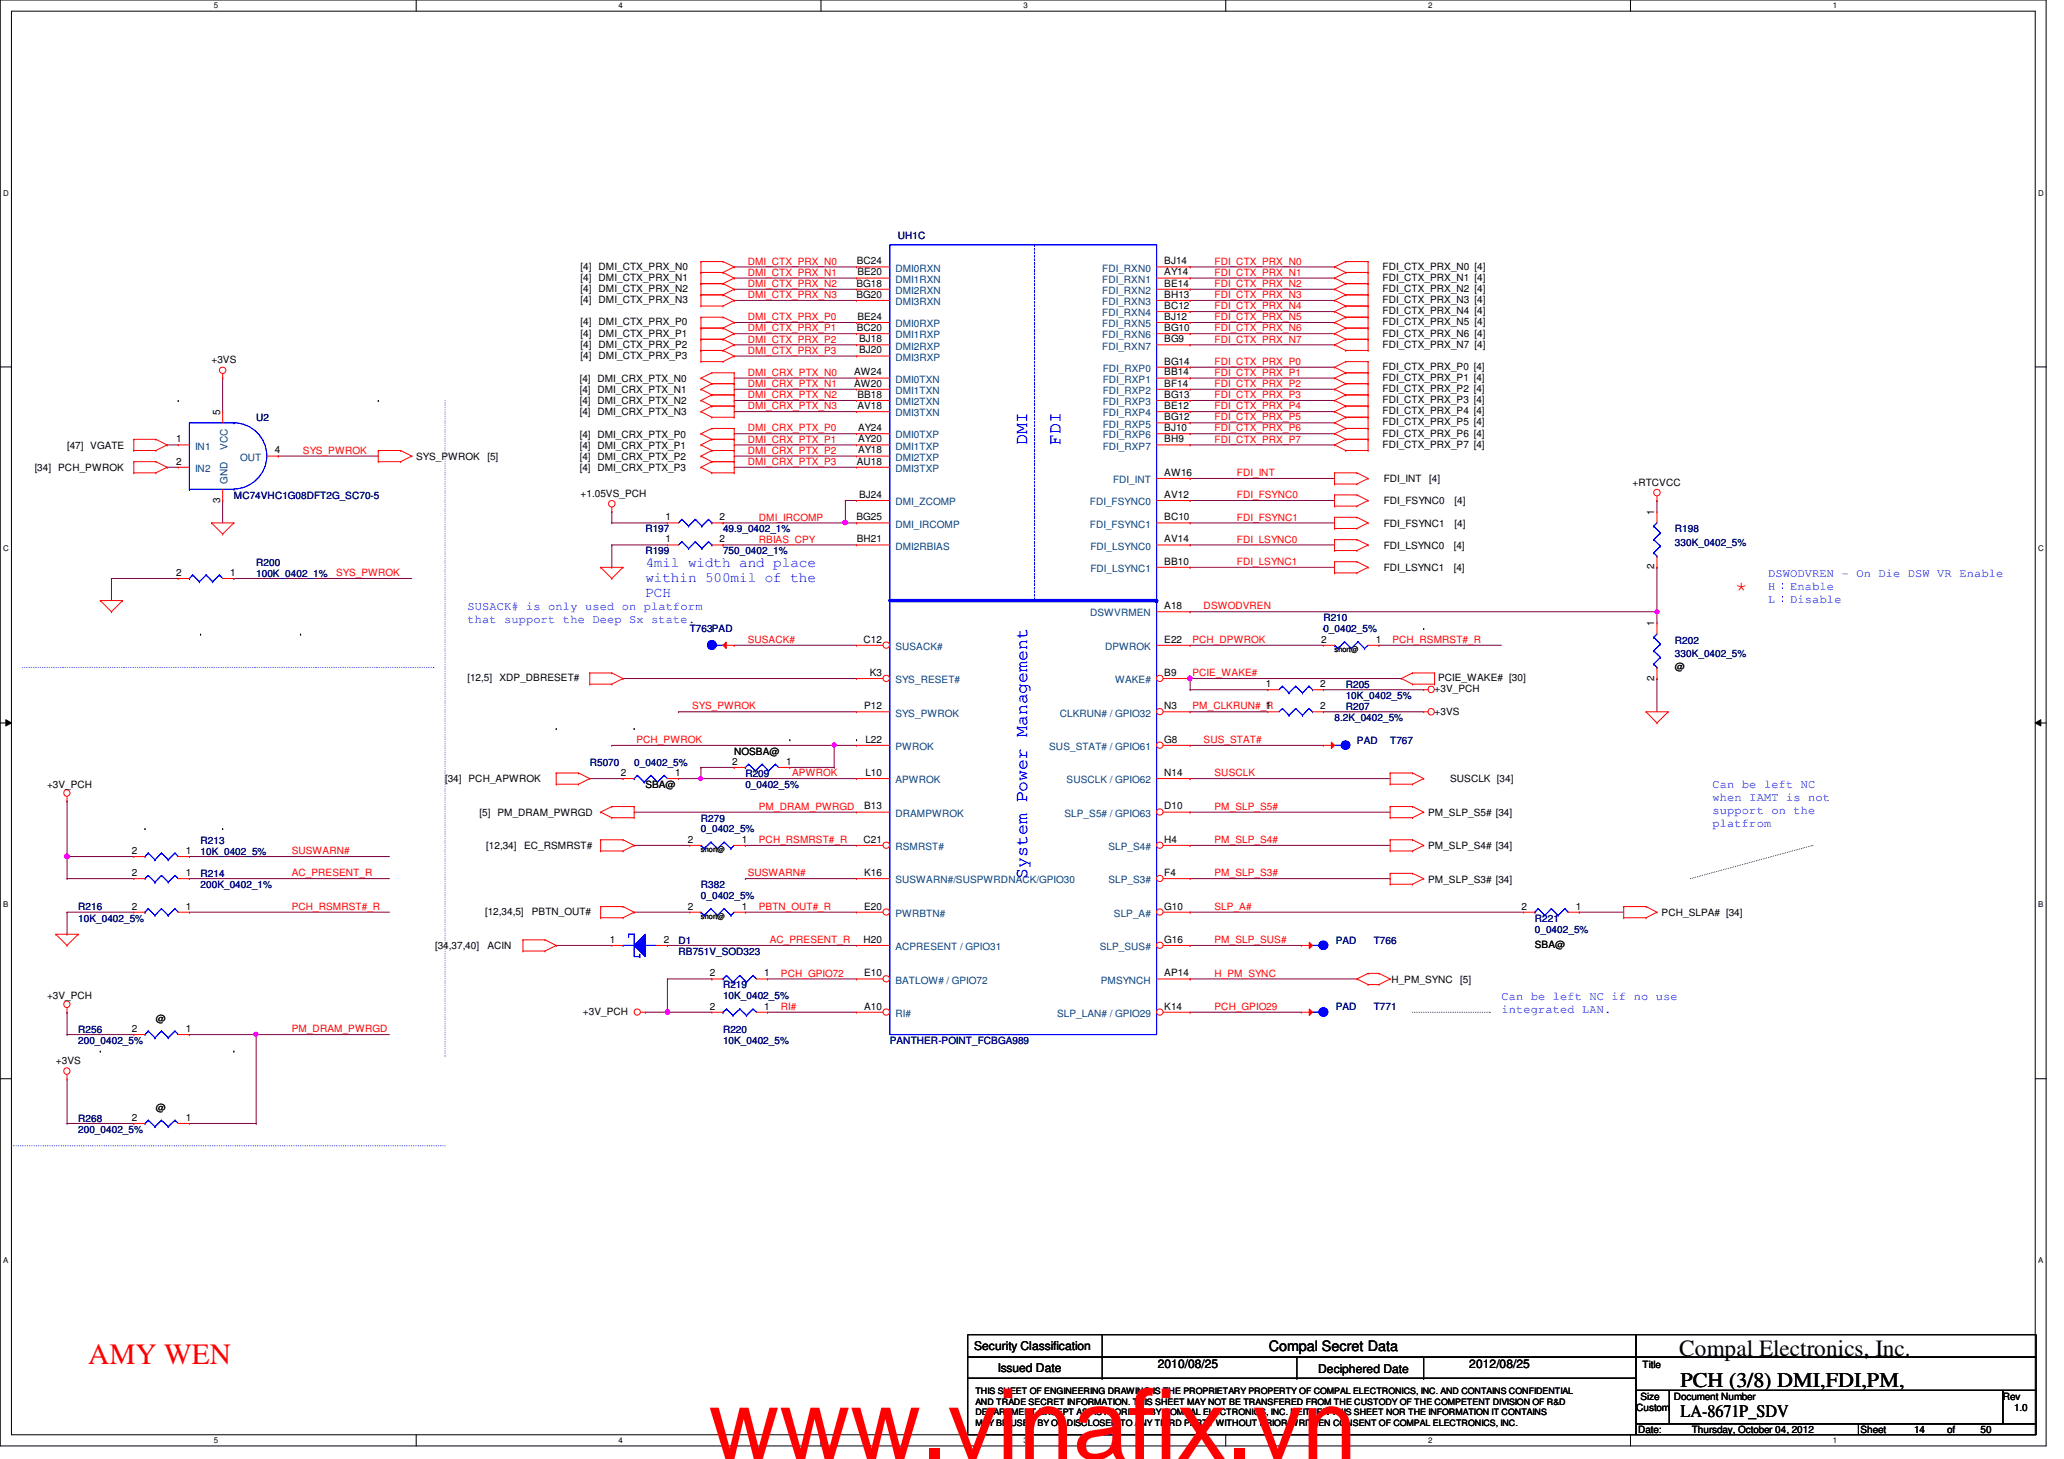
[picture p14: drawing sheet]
<svg xmlns="http://www.w3.org/2000/svg" width="297mm" height="210mm" viewBox="0 0 297 210" stroke-linecap="round" stroke-linejoin="round" font-family="sans-serif">
<defs><g id="words">
<text font-size="14.1" fill="#f00" x="102" y="209.9">www.vinafix.vn</text>
<text font-size="4.2" fill="#f00" x="12.7" y="196.3">AMY WEN</text>
<text font-size="3.3" x="241.7" y="195">Compal Electronics, Inc.</text>
<text font-size="3.2" fill="#f00" x="249.7" y="85.7">*</text>
<text font-size="3" x="241.8" y="199.6">PCH (3/8) DMI,FDI,PM,</text>
<g font-size="2.5" fill="#00f">
<text x="147.8" y="64" transform="rotate(-90 147.8 64)">DMI</text>
<text x="152.6" y="64" transform="rotate(-90 152.6 64)">FDI</text>
<text x="147.8" y="126.4" transform="rotate(-90 147.8 126.4)">System Power Management</text>
</g>
<text font-size="2.5" x="241.8" y="203.9">LA-8671P_SDV</text>
<g font-size="2.1" fill="#00f">
<text x="92.9" y="81.6">4mil width and place</text>
<text x="92.9" y="83.8">within 500mil of the</text>
<text x="92.9" y="85.9">PCH</text>
</g>
<text font-size="2.1" x="182.6" y="194.4">Compal Secret Data</text>
<g font-size="1.7" fill="#00f">
<text x="254.5" y="83">DSWODVREN - On Die DSW VR Enable</text>
<text x="67.3" y="87.8">SUSACK# is only used on platform</text>
<text x="67.3" y="89.7">that support the Deep Sx state.</text>
<text x="254.5" y="84.9">H：Enable</text>
<text x="254.5" y="86.7">L：Disable</text>
<text x="246.5" y="113.4">Can be left NC</text>
<text x="246.5" y="115.3">when IAMT is not</text>
<text x="246.5" y="117.1">support on the</text>
<text x="246.5" y="119">platfrom</text>
<text x="216.1" y="143.8">Can be left NC if no use</text>
<text x="216.1" y="145.7">integrated LAN.</text>
</g>
<g font-size="1.7">
<text x="140.2" y="194.3">Security Classification</text>
<text x="143.6" y="197.3">Issued Date</text>
<text x="166.6" y="196.8">2010/08/25</text>
<text x="189.7" y="197.5">Deciphered Date</text>
<text x="211.5" y="196.8">2012/08/25</text>
</g>
<g font-size="1.4" fill="#000080">
<text x="129.2" y="34.3">UH1C</text>
<text x="36.9" y="60.6">U2</text>
<text x="33.7" y="71.8">MC74VHC1G08DFT2G_SC70-5</text>
<text x="92.9" y="76.6">R197</text>
<text x="104.1" y="76.6">49.9_0402_1%</text>
<text x="241" y="76.6">R198</text>
<text x="36.9" y="81.4">R200</text>
<text x="36.9" y="83">100K_0402_1%</text>
<text x="92.9" y="79.8">R199</text>
<text x="104.1" y="79.8">750_0402_1%</text>
<text x="241" y="78.5">330K_0402_5%</text>
<text x="190.5" y="89.4">R210</text>
<text x="99.3" y="91">T763PAD</text>
<text x="190.5" y="91">0_0402_5%</text>
<text x="241" y="92.6">R202</text>
<text x="241" y="94.5">330K_0402_5%</text>
<text x="193.7" y="99">R205</text>
<text x="193.7" y="100.6">10K_0402_5%</text>
<text x="192.1" y="103.8">8.2K_0402_5%</text>
<text x="193.7" y="102.2">R207</text>
<text x="195.3" y="107">PAD</text>
<text x="200.1" y="107">T767</text>
<text x="84.9" y="110.2">R5070</text>
<text x="91.3" y="110.2">0_0402_5%</text>
<text x="107.3" y="111.8">R209</text>
<text x="107.3" y="113.4">0_0402_5%</text>
<text x="100.9" y="118.2">R279</text>
<text x="100.9" y="119.8">0_0402_5%</text>
<text x="28.9" y="121.4">R213</text>
<text x="28.9" y="123">10K_0402_5%</text>
<text x="11.3" y="131">R216</text>
<text x="28.9" y="126.2">R214</text>
<text x="28.9" y="127.8">200K_0402_1%</text>
<text x="100.9" y="127.8">R382</text>
<text x="100.9" y="129.4">0_0402_5%</text>
<text x="11.3" y="132.6">10K_0402_5%</text>
<text x="97.7" y="135.8">D1</text>
<text x="97.7" y="137.4">RB751V_SOD323</text>
<text x="192.2" y="135.8">PAD</text>
<text x="197.7" y="135.8">T766</text>
<text x="220.9" y="132.6">R221</text>
<text x="220.9" y="134.2">0_0402_5%</text>
<text x="104.1" y="142.2">R219</text>
<text x="104.1" y="143.8">10K_0402_5%</text>
<text x="11.3" y="148.6">R256</text>
<text x="104.1" y="148.6">R220</text>
<text x="192.2" y="145.4">PAD</text>
<text x="197.7" y="145.4">T771</text>
<text x="11.3" y="150.2">200_0402_5%</text>
<text x="104.1" y="150.2">10K_0402_5%</text>
<text x="128.1" y="150.2">PANTHER-POINT_FCBGA989</text>
<text x="11.3" y="161.4">R268</text>
<text x="11.3" y="163">200_0402_5%</text>
</g>
<g font-size="1.4">
<text x="83.6" y="38.8">[4] DMI_CTX_PRX_N0</text>
<text x="83.6" y="40.4">[4] DMI_CTX_PRX_N1</text>
<text x="83.6" y="42">[4] DMI_CTX_PRX_N2</text>
<text x="123.3" y="41.2">BG18</text>
<text x="123.3" y="38">BC24</text>
<text x="123.4" y="39.6">BE20</text>
<text x="167.6" y="38">BJ14</text>
<text x="167.6" y="39.6">AY14</text>
<text x="167.6" y="41.2">BE14</text>
<text x="199" y="38.8">FDI_CTX_PRX_N0 [4]</text>
<text x="199" y="40.4">FDI_CTX_PRX_N1 [4]</text>
<text x="199" y="42">FDI_CTX_PRX_N2 [4]</text>
<text x="83.6" y="43.6">[4] DMI_CTX_PRX_N3</text>
<text x="83.6" y="46.8">[4] DMI_CTX_PRX_P0</text>
<text x="123.3" y="42.8">BG20</text>
<text x="123.3" y="47.6">BC20</text>
<text x="123.4" y="46">BE24</text>
<text x="167.6" y="42.8">BH13</text>
<text x="167.6" y="44.4">BC12</text>
<text x="167.6" y="46">BJ12</text>
<text x="167.6" y="47.6">BG10</text>
<text x="199" y="43.6">FDI_CTX_PRX_N3 [4]</text>
<text x="199" y="45.2">FDI_CTX_PRX_N4 [4]</text>
<text x="199" y="46.8">FDI_CTX_PRX_N5 [4]</text>
<text x="30.4" y="52.2">+3VS</text>
<text x="83.6" y="48.4">[4] DMI_CTX_PRX_P1</text>
<text x="83.6" y="51.6">[4] DMI_CTX_PRX_P3</text>
<text x="83.6" y="50">[4] DMI_CTX_PRX_P2</text>
<text x="123.7" y="49.2">BJ18</text>
<text x="123.7" y="50.8">BJ20</text>
<text x="167.6" y="49.2">BG9</text>
<text x="167.6" y="52.5">BG14</text>
<text x="199" y="48.4">FDI_CTX_PRX_N6 [4]</text>
<text x="199" y="50">FDI_CTX_PRX_N7 [4]</text>
<text x="199" y="53.2">FDI_CTX_PRX_P0 [4]</text>
<text x="31.7" y="59.7" transform="rotate(-90 31.7 59.7)">5</text>
<text x="83.4" y="58.2">[4] DMI_CRX_PTX_N2</text>
<text x="83.4" y="59.8">[4] DMI_CRX_PTX_N3</text>
<text x="83.4" y="56.6">[4] DMI_CRX_PTX_N1</text>
<text x="83.4" y="55">[4] DMI_CRX_PTX_N0</text>
<text x="122.9" y="54">AW24</text>
<text x="122.9" y="55.6">AW20</text>
<text x="123.4" y="57.2">BB18</text>
<text x="123.4" y="58.8">AV18</text>
<text x="167.6" y="54">BB14</text>
<text x="167.6" y="55.6">BF14</text>
<text x="167.6" y="57.2">BG13</text>
<text x="167.6" y="58.8">BE12</text>
<text x="199" y="54.8">FDI_CTX_PRX_P1 [4]</text>
<text x="199" y="56.4">FDI_CTX_PRX_P2 [4]</text>
<text x="199" y="58">FDI_CTX_PRX_P3 [4]</text>
<text x="199" y="59.6">FDI_CTX_PRX_P4 [4]</text>
<text x="9.6" y="64.6">[47] VGATE</text>
<text x="25.4" y="63.6">1</text>
<text x="39.5" y="65.2">4</text>
<text x="83.4" y="64.6">[4] DMI_CRX_PTX_P1</text>
<text x="83.4" y="63">[4] DMI_CRX_PTX_P0</text>
<text x="123.5" y="62">AY24</text>
<text x="123.5" y="63.6">AY20</text>
<text x="123.5" y="65.2">AY18</text>
<text x="167.6" y="60.5">BG12</text>
<text x="167.6" y="62">BJ10</text>
<text x="167.6" y="63.6">BH9</text>
<text x="199" y="61.2">FDI_CTX_PRX_P5 [4]</text>
<text x="199" y="62.8">FDI_CTX_PRX_P6 [4]</text>
<text x="199" y="64.4">FDI_CTX_PRX_P7 [4]</text>
<text x="5" y="67.8">[34] PCH_PWROK</text>
<text x="25.4" y="66.8">2</text>
<text x="59.9" y="66.2">SYS_PWROK</text>
<text x="70.1" y="66.2">[5]</text>
<text x="83.4" y="66.2">[4] DMI_CRX_PTX_P2</text>
<text x="83.4" y="67.8">[4] DMI_CRX_PTX_P3</text>
<text x="83.6" y="71.5">+1.05VS_PCH</text>
<text x="123.3" y="66.8">AU18</text>
<text x="123.7" y="71.6">BJ24</text>
<text x="167.6" y="71.6">AV12</text>
<text x="167.6" y="68.5">AW16</text>
<text x="199.1" y="69.4">FDI_INT</text>
<text x="205.7" y="69.4">[4]</text>
<text x="234.9" y="69.8">+RTCVCC</text>
<text x="31.7" y="72.3" transform="rotate(-90 31.7 72.3)">3</text>
<text x="95.8" y="74.8">1</text>
<text x="103.5" y="74.8">2</text>
<text x="123.3" y="74.8">BG25</text>
<text x="167.6" y="74.8">BC10</text>
<text x="199.1" y="75.8">FDI_FSYNC1</text>
<text x="199.1" y="72.6">FDI_FSYNC0</text>
<text x="209.3" y="75.8">[4]</text>
<text x="209.3" y="72.6">[4]</text>
<text x="238.1" y="74.1" transform="rotate(-90 238.1 74.1)">1</text>
<text x="25.4" y="82.8">2</text>
<text x="33.1" y="82.8">1</text>
<text x="95.8" y="78">1</text>
<text x="103.5" y="78">2</text>
<text x="123.3" y="78">BH21</text>
<text x="167.6" y="78">AV14</text>
<text x="167.6" y="81.2">BB10</text>
<text x="199.1" y="79">FDI_LSYNC0</text>
<text x="199.1" y="82.2">FDI_LSYNC1</text>
<text x="209.2" y="79">[4]</text>
<text x="209.2" y="82.2">[4]</text>
<text x="238.1" y="81.9" transform="rotate(-90 238.1 81.9)">2</text>
<text x="167.6" y="87.6">A18</text>
<text x="124.3" y="92.5">C12</text>
<text x="167.6" y="92.5">E22</text>
<text x="190.2" y="92.5">2</text>
<text x="198" y="92.5">1</text>
<text x="238.1" y="90.1" transform="rotate(-90 238.1 90.1)">1</text>
<text x="67.3" y="98">[12,5]</text>
<text x="71.9" y="98">XDP_DBRESET#</text>
<text x="125.2" y="97.2">K3</text>
<text x="167.6" y="97.2">B9</text>
<text x="182.2" y="98.8">1</text>
<text x="190" y="98.8">2</text>
<text x="206.5" y="99.6">+3V_PCH</text>
<text x="207" y="98">PCIE_WAKE# [30]</text>
<text x="238.1" y="97.9" transform="rotate(-90 238.1 97.9)">2</text>
<text x="241" y="96.4">@</text>
<text x="124.4" y="102">P12</text>
<text x="124.5" y="106.8">L22</text>
<text x="167.6" y="106.8">G8</text>
<text x="167.6" y="102">N3</text>
<text x="182.2" y="102">1</text>
<text x="190" y="102">2</text>
<text x="206.5" y="102.8">+3VS</text>
<text x="6.8" y="113.4">+3V_PCH</text>
<text x="64" y="112.6">[34] PCH_APWROK</text>
<text x="89.4" y="111.6">2</text>
<text x="92.9" y="113.4">SBA@</text>
<text x="97.2" y="111.6">1</text>
<text x="105.4" y="110">2</text>
<text x="105.7" y="108.6">NOSBA@</text>
<text x="113.2" y="110">1</text>
<text x="124.5" y="111.6">L10</text>
<text x="167.6" y="111.6">N14</text>
<text x="208.7" y="112.6">SUSCLK [34]</text>
<text x="69" y="117.4">[5] PM_DRAM_PWRGD</text>
<text x="124.4" y="116.5">B13</text>
<text x="167.6" y="116.5">D10</text>
<text x="205.5" y="117.4">PM_SLP_S5# [34]</text>
<text x="19" y="122.9">2</text>
<text x="26.8" y="122.9">1</text>
<text x="70" y="122.2">[12,34]</text>
<text x="75.4" y="122.2">EC_RSMRST#</text>
<text x="99" y="121.2">2</text>
<text x="106.8" y="121.2">1</text>
<text x="124.3" y="121.2">C21</text>
<text x="167.6" y="121.2">H4</text>
<text x="205.5" y="122.2">PM_SLP_S4# [34]</text>
<text x="19" y="130.9">2</text>
<text x="19" y="126">2</text>
<text x="26.8" y="130.9">1</text>
<text x="26.8" y="126">1</text>
<text x="69.8" y="131.6">[12,34,5]</text>
<text x="76.5" y="131.6">PBTN_OUT#</text>
<text x="99" y="130.9">2</text>
<text x="106.8" y="130.9">1</text>
<text x="124.4" y="130.9">E20</text>
<text x="124.4" y="126">K16</text>
<text x="167.6" y="126">F4</text>
<text x="167.6" y="130.9">G10</text>
<text x="205.5" y="127">PM_SLP_S3# [34]</text>
<text x="219" y="130.9">2</text>
<text x="226.8" y="130.9">1</text>
<text x="239.1" y="131.8">PCH_SLPA# [34]</text>
<text x="62.6" y="136.6">[34,37,40]</text>
<text x="70.1" y="136.6">ACIN</text>
<text x="87.8" y="135.6">1</text>
<text x="95.5" y="135.6">2</text>
<text x="124.3" y="135.6">H20</text>
<text x="167.6" y="135.6">G16</text>
<text x="220.9" y="136.4">SBA@</text>
<text x="6.8" y="143.8">+3V_PCH</text>
<text x="102.1" y="140.5">2</text>
<text x="110" y="140.5">1</text>
<text x="124.4" y="140.5">E10</text>
<text x="167.6" y="140.5">AP14</text>
<text x="200.2" y="141.4">H_PM_SYNC</text>
<text x="210.1" y="141.4">[5]</text>
<text x="19" y="148.5">2</text>
<text x="22.4" y="147">@</text>
<text x="26.8" y="148.5">1</text>
<text x="83.9" y="146">+3V_PCH</text>
<text x="102.1" y="145.2">2</text>
<text x="110" y="145.2">1</text>
<text x="124.4" y="145.2">A10</text>
<text x="167.6" y="145.2">K14</text>
<text x="8" y="153.1">+3VS</text>
<text x="19" y="161.2">2</text>
<text x="22.4" y="159.8">@</text>
<text x="26.8" y="161.2">1</text>
<text x="236.4" y="196.8">Title</text>
<text x="235.5" y="203">Custom</text>
<text x="236.1" y="201.4">Size</text>
<text x="240.9" y="201.4">Document Number</text>
<text x="288.2" y="201.4">Rev</text>
<text x="289.9" y="203">1.0</text>
<text x="235.8" y="206.2">Date:</text>
<text x="243.5" y="206.2">Thursday, October 04, 2012</text>
<text x="267.8" y="206.2">Sheet</text>
<text x="275.5" y="206.2">14</text>
<text x="280.2" y="206.2">of</text>
<text x="285" y="206.2">50</text>
</g>
<g font-size="1.4" fill="#f00">
<text x="107.6" y="38.1">DMI_CTX_PRX_N0</text>
<text x="107.6" y="39.7">DMI_CTX_PRX_N1</text>
<text x="107.6" y="41.3">DMI_CTX_PRX_N2</text>
<text x="174.8" y="38.1">FDI_CTX_PRX_N0</text>
<text x="174.8" y="39.7">FDI_CTX_PRX_N1</text>
<text x="174.8" y="41.3">FDI_CTX_PRX_N2</text>
<text x="107.6" y="42.9">DMI_CTX_PRX_N3</text>
<text x="107.6" y="46.1">DMI_CTX_PRX_P0</text>
<text x="107.6" y="47.7">DMI_CTX_PRX_P1</text>
<text x="174.8" y="42.9">FDI_CTX_PRX_N3</text>
<text x="174.8" y="44.5">FDI_CTX_PRX_N4</text>
<text x="174.8" y="46.1">FDI_CTX_PRX_N5</text>
<text x="174.8" y="47.7">FDI_CTX_PRX_N6</text>
<text x="107.6" y="49.3">DMI_CTX_PRX_P2</text>
<text x="107.6" y="50.9">DMI_CTX_PRX_P3</text>
<text x="174.8" y="49.3">FDI_CTX_PRX_N7</text>
<text x="174.8" y="52.5">FDI_CTX_PRX_P0</text>
<text x="107.6" y="54.1">DMI_CRX_PTX_N0</text>
<text x="107.6" y="55.7">DMI_CRX_PTX_N1</text>
<text x="107.6" y="57.3">DMI_CRX_PTX_N2</text>
<text x="107.6" y="58.9">DMI_CRX_PTX_N3</text>
<text x="174.8" y="54.1">FDI_CTX_PRX_P1</text>
<text x="174.8" y="55.7">FDI_CTX_PRX_P2</text>
<text x="174.8" y="57.3">FDI_CTX_PRX_P3</text>
<text x="174.8" y="58.9">FDI_CTX_PRX_P4</text>
<text x="43.6" y="65.3">SYS_PWROK</text>
<text x="107.6" y="62.1">DMI_CRX_PTX_P0</text>
<text x="107.6" y="63.7">DMI_CRX_PTX_P1</text>
<text x="107.6" y="65.3">DMI_CRX_PTX_P2</text>
<text x="174.8" y="60.5">FDI_CTX_PRX_P5</text>
<text x="174.8" y="62.1">FDI_CTX_PRX_P6</text>
<text x="174.8" y="63.7">FDI_CTX_PRX_P7</text>
<text x="107.6" y="66.9">DMI_CRX_PTX_P3</text>
<text x="178" y="71.7">FDI_FSYNC0</text>
<text x="178" y="68.5">FDI_INT</text>
<text x="109.2" y="74.9">DMI_IRCOMP</text>
<text x="178" y="74.9">FDI_FSYNC1</text>
<text x="48.4" y="82.9">SYS_PWROK</text>
<text x="109.2" y="78.1">RBIAS_CPY</text>
<text x="178" y="78.1">FDI_LSYNC0</text>
<text x="178" y="81.3">FDI_LSYNC1</text>
<text x="173.2" y="87.7">DSWODVREN</text>
<text x="107.6" y="92.5">SUSACK#</text>
<text x="171.6" y="92.5">PCH_DPWROK</text>
<text x="200.4" y="92.5">PCH_RSMRST#_R</text>
<text x="171.6" y="97.3">PCIE_WAKE#</text>
<text x="91.6" y="106.9">PCH_PWROK</text>
<text x="99.6" y="102.1">SYS_PWROK</text>
<text x="171.6" y="102.1">PM_CLKRUN#_R</text>
<text x="173.2" y="106.9">SUS_STAT#</text>
<text x="114" y="111.7">APWROK</text>
<text x="174.8" y="111.7">SUSCLK</text>
<text x="109.2" y="116.5">PM_DRAM_PWRGD</text>
<text x="174.8" y="116.5">PM_SLP_S5#</text>
<text x="42" y="122.9">SUSWARN#</text>
<text x="109.2" y="121.3">PCH_RSMRST#_R</text>
<text x="174.8" y="121.3">PM_SLP_S4#</text>
<text x="42" y="126.1">AC_PRESENT_R</text>
<text x="42" y="130.9">PCH_RSMRST#_R</text>
<text x="107.6" y="126.1">SUSWARN#</text>
<text x="109.2" y="130.9">PBTN_OUT#_R</text>
<text x="174.8" y="126.1">PM_SLP_S3#</text>
<text x="174.8" y="130.9">SLP_A#</text>
<text x="110.8" y="135.7">AC_PRESENT_R</text>
<text x="174.8" y="135.7">PM_SLP_SUS#</text>
<text x="112.4" y="140.5">PCH_GPIO72</text>
<text x="174.8" y="140.5">H_PM_SYNC</text>
<text x="42" y="148.5">PM_DRAM_PWRGD</text>
<text x="112.4" y="145.3">RI#</text>
<text x="174.8" y="145.3">PCH_GPIO29</text>
</g>
<g font-size="1.4" fill="#004080">
<text x="128.9" y="39.1">DMI0RXN</text>
<text x="128.9" y="40.7">DMI1RXN</text>
<text x="158.6" y="39.1">FDI_RXN0</text>
<text x="158.6" y="40.7">FDI_RXN1</text>
<text x="128.9" y="42.3">DMI2RXN</text>
<text x="128.9" y="43.9">DMI3RXN</text>
<text x="128.9" y="47.1">DMI0RXP</text>
<text x="158.6" y="42.3">FDI_RXN2</text>
<text x="158.6" y="43.9">FDI_RXN3</text>
<text x="158.6" y="45.5">FDI_RXN4</text>
<text x="158.6" y="47.1">FDI_RXN5</text>
<text x="128.9" y="48.7">DMI1RXP</text>
<text x="128.9" y="50.3">DMI2RXP</text>
<text x="128.9" y="51.9">DMI3RXP</text>
<text x="158.6" y="48.7">FDI_RXN6</text>
<text x="158.6" y="50.3">FDI_RXN7</text>
<text x="158.7" y="53.5">FDI_RXP0</text>
<text x="128.9" y="55.1">DMI0TXN</text>
<text x="128.9" y="56.7">DMI1TXN</text>
<text x="128.9" y="58.3">DMI2TXN</text>
<text x="128.9" y="59.9">DMI3TXN</text>
<text x="158.7" y="55.1">FDI_RXP1</text>
<text x="158.7" y="56.7">FDI_RXP2</text>
<text x="158.7" y="58.3">FDI_RXP3</text>
<text x="158.7" y="59.9">FDI_RXP4</text>
<text x="28.1" y="64.7">IN1</text>
<text x="32.7" y="64.7" transform="rotate(-90 32.7 64.7)">VCC</text>
<text x="128.9" y="63.1">DMI0TXP</text>
<text x="128.9" y="64.7">DMI1TXP</text>
<text x="158.7" y="61.5">FDI_RXP5</text>
<text x="158.7" y="63.1">FDI_RXP6</text>
<text x="158.7" y="64.7">FDI_RXP7</text>
<text x="28.1" y="67.9">IN2</text>
<text x="32.7" y="69.6" transform="rotate(-90 32.7 69.6)">GND</text>
<text x="34.6" y="66.3">OUT</text>
<text x="128.9" y="66.3">DMI2TXP</text>
<text x="128.9" y="67.9">DMI3TXP</text>
<text x="160.2" y="69.5">FDI_INT</text>
<text x="128.9" y="72.7">DMI_ZCOMP</text>
<text x="128.9" y="75.9">DMI_IRCOMP</text>
<text x="156.8" y="72.7">FDI_FSYNC0</text>
<text x="156.8" y="75.9">FDI_FSYNC1</text>
<text x="128.9" y="79.1">DMI2RBIAS</text>
<text x="156.9" y="79.1">FDI_LSYNC0</text>
<text x="156.9" y="82.3">FDI_LSYNC1</text>
<text x="156.9" y="88.7">DSWVRMEN</text>
<text x="128.9" y="93.5">SUSACK#</text>
<text x="159" y="93.5">DPWROK</text>
<text x="128.9" y="98.3">SYS_RESET#</text>
<text x="160.5" y="98.3">WAKE#</text>
<text x="128.9" y="103.1">SYS_PWROK</text>
<text x="128.9" y="107.9">PWROK</text>
<text x="151" y="107.9">SUS_STAT# / GPIO61</text>
<text x="152.5" y="103.1">CLKRUN# / GPIO32</text>
<text x="128.9" y="112.7">APWROK</text>
<text x="153.5" y="112.7">SUSCLK / GPIO62</text>
<text x="128.9" y="117.5">DRAMPWROK</text>
<text x="153.2" y="117.5">SLP_S5# / GPIO63</text>
<text x="128.9" y="122.3">RSMRST#</text>
<text x="159.5" y="122.3">SLP_S4#</text>
<text x="128.9" y="131.9">PWRBTN#</text>
<text x="128.9" y="127.1">SUSWARN#/SUSPWRDNACK/GPIO30</text>
<text x="159.5" y="127.1">SLP_S3#</text>
<text x="160.3" y="131.9">SLP_A#</text>
<text x="128.9" y="136.7">ACPRESENT / GPIO31</text>
<text x="158.3" y="136.7">SLP_SUS#</text>
<text x="128.9" y="141.5">BATLOW# / GPIO72</text>
<text x="158.4" y="141.5">PMSYNCH</text>
<text x="128.9" y="146.3">RI#</text>
<text x="152.1" y="146.3">SLP_LAN# / GPIO29</text>
</g>
<g font-size="1.3">
<text x="140.4" y="200.6">THIS SHEET OF ENGINEERING DRAWING IS THE PROPRIETARY PROPERTY OF COMPAL ELECTRONICS, INC. AND CONTAINS CONFIDENTIAL</text>
<text x="140.4" y="202.1">AND TRADE SECRET INFORMATION. THIS SHEET MAY NOT BE TRANSFERED FROM THE CUSTODY OF THE COMPETENT DIVISION OF R&amp;D</text>
<text x="140.4" y="203.6">DEPARTMENT EXCEPT AS AUTHORIZED BY COMPAL ELECTRONICS, INC. NEITHER THIS SHEET NOR THE INFORMATION IT CONTAINS</text>
<text x="140.4" y="205.1">MAY BE USED BY OR DISCLOSED TO ANY THIRD PARTY WITHOUT PRIOR WRITTEN CONSENT OF COMPAL ELECTRONICS, INC.</text>
</g>
<g font-size="1.1">
<text x="30.8" y="1.1">5</text>
<text x="89" y="1.1">4</text>
<text x="147.3" y="1.1">3</text>
<text x="205.5" y="1.1">2</text>
<text x="263.8" y="1.1">1</text>
<text x=".5" y="28.2">D</text>
<text x="293.3" y="28.2">D</text>
<text x=".5" y="79.3">C</text>
<text x="293.3" y="79.3">C</text>
<text x="192.1" y="93.8">short@</text>
<text x="100.9" y="122.6">short@</text>
<text x=".5" y="130.6">B</text>
<text x="293.3" y="130.6">B</text>
<text x="100.9" y="132.2">short@</text>
<text x=".5" y="181.7">A</text>
<text x="293.3" y="181.7">A</text>
<text x="30.8" y="207.6">5</text>
<text x="89" y="207.6">4</text>
<text x="147.3" y="207.6">3</text>
<text x="205.5" y="207.6">2</text>
<text x="263.8" y="207.6">1</text>
</g>
</g></defs>
<path d="M0 0h294.5v208h-294.5zM1.6 1.6h291.3v204.8h-291.3z" fill="none" stroke="#000" stroke-width=".14"/>
<g fill="#fff">
<path d="M30.8 .2h.6v1.2h-.6z"/>
<path d="M30.8 206.6h.6v1.2h-.6z"/>
</g>
<path d="M59.9 0v1.6M59.9 206.4v1.6" fill="none" stroke="#000" stroke-width=".14"/>
<g fill="#fff">
<path d="M89 .2h.6v1.2h-.6z"/>
<path d="M89 206.6h.6v1.2h-.6z"/>
</g>
<path d="M118.1 0v1.6M118.1 206.4v1.6" fill="none" stroke="#000" stroke-width=".14"/>
<g fill="#fff">
<path d="M147.3 .2h.6v1.2h-.6z"/>
<path d="M147.3 206.6h.6v1.2h-.6z"/>
</g>
<path d="M176.4 0v1.6M176.4 206.4v1.6" fill="none" stroke="#000" stroke-width=".14"/>
<g fill="#fff">
<path d="M205.5 .2h.6v1.2h-.6z"/>
<path d="M205.5 206.6h.6v1.2h-.6z"/>
</g>
<path d="M234.6 0v1.6M234.6 206.4v1.6" fill="none" stroke="#000" stroke-width=".14"/>
<g fill="#fff">
<path d="M263.8 .2h.6v1.2h-.6z"/>
<path d="M263.8 206.6h.6v1.2h-.6z"/>
<path d="M.5 27.2h.7v1.2h-.7z"/>
<path d="M293.3 27.2h.8v1.2h-.8z"/>
<path d="M.5 78.4h.7v1.1h-.7z"/>
<path d="M293.3 78.4h.8v1.1h-.8z"/>
</g>
<path d="M0 52.8h1.6M292.9 52.8h1.6" fill="none" stroke="#000" stroke-width=".14"/>
<g fill="#fff">
<path d="M.5 129.6h.7v1.2h-.7z"/>
<path d="M293.3 129.6h.7v1.2h-.7z"/>
</g>
<path d="M0 104h1.6M.8 103.5l.8 .5-.8 .4zM292.9 104l.8-.5v.9zM292.9 104h1.6" fill="none" stroke="#000" stroke-width=".14"/>
<path d="M.8 103.5l.8 .5-.8 .4zM292.9 104l.8-.5v.9z" fill="#000"/>
<g fill="#fff">
<path d="M.5 180.8h.7v1.1h-.7z"/>
<path d="M293.3 180.8h.7v1.1h-.7z"/>
</g>
<g fill="none" stroke="#000" stroke-width=".14">
<path d="M25.7 57.6h.1M54.4 57.6h.1M28.9 91.2h.1M43.3 91.2h.1M190.5 90.4h.1M204.9 90.4h.1M20.9 119.2h.1M32 119.2h.1M80 104.8h.1M91.3 104.8h.1M113.7 106.4h.1M123.3 106.4h.1"/>
<path d="M0 155.2h1.6M14.4 151.2h.1M33.7 151.2h.1M292.9 155.2h1.6"/>
</g>
<path d="M243.3 126.4l17.6-4.8M260.9 121.6h.1M203.3 145.6h11.2M214.5 145.6h.1" fill="none" stroke="#000" stroke-width=".14" stroke-dasharray="0 .3"/>
<path d="M64 57.6v94.4M3.3 96h59.1M62.4 96h.1M64 152h.1M1.6 164.8h62.4M64 164.8h.1" fill="none" stroke="#00f" stroke-width=".14" stroke-dasharray="0 .3"/>
<path d="M88 75.2h.1M88 73.6h.1M88 75.2h8.1M88 73.6v1.6M9.6 126.4h.1M9.6 123.2h.1M9.6 126.4h9.7M9.6 123.2v3.2" fill="none" stroke="#800040" stroke-width=".14"/>
<circle cx="9.6" cy="123.2" r=".31" fill="#f0f"/>
<circle cx="9.6" cy="123.2" r=".31" fill="none" stroke="#f0f" stroke-width=".14"/>
<path d="M9.6 115.2h.1M9.6 115.2v8" fill="none" stroke="#800040" stroke-width=".14"/>
<circle cx="9.6" cy="123.2" r=".31" fill="#f0f"/>
<circle cx="9.6" cy="123.2" r=".31" fill="none" stroke="#f0f" stroke-width=".14"/>
<path d="M9.6 123.2h.1M9.6 123.2h9.7" fill="none" stroke="#800040" stroke-width=".14"/>
<circle cx="9.6" cy="123.2" r=".31" fill="#f0f"/>
<circle cx="9.6" cy="123.2" r=".31" fill="none" stroke="#f0f" stroke-width=".14"/>
<path d="M96.1 145.6h.1M96.1 145.6h6.3" fill="none" stroke="#800040" stroke-width=".14"/>
<circle cx="96" cy="145.6" r=".31" fill="#f0f"/>
<circle cx="96" cy="145.6" r=".31" fill="none" stroke="#f0f" stroke-width=".14"/>
<path d="M96.1 140.8h.1M96.1 140.8v4.8" fill="none" stroke="#800040" stroke-width=".14"/>
<circle cx="96" cy="145.6" r=".31" fill="#f0f"/>
<circle cx="96" cy="145.6" r=".31" fill="none" stroke="#f0f" stroke-width=".14"/>
<path d="M92.9 145.6h.1M92.9 145.6h3.2M96.1 140.8h6.3M102.4 140.8h.1" fill="none" stroke="#800040" stroke-width=".14"/>
<circle cx="96" cy="145.6" r=".31" fill="#f0f"/>
<circle cx="96" cy="145.6" r=".31" fill="none" stroke="#f0f" stroke-width=".14"/>
<g fill="none" stroke="#800040" stroke-width=".14">
<path d="M32 54.4h.1M32 54.4v4.8M238.5 72h.1M238.5 72v1.6M190.5 99.2h.1M190.5 99.2h14.4M100.9 112h.1M100.9 112h22.4M190.5 102.4h.1M190.5 102.4h14.4M27.3 126.4h.1M27.3 126.4h28.7"/>
<path d="M80 136h.1M80 136h8M96.1 136h.1M96.1 136h27.2M9.6 148.8h.1M9.6 145.6h.1M9.6 148.8h9.7M9.6 145.6v3.2"/>
</g>
<circle cx="100.8" cy="112" r=".3" fill="#f0f"/>
<circle cx="100.8" cy="112" r=".3" fill="none" stroke="#f0f" stroke-width=".14"/>
<g fill="none" stroke="#800040" stroke-width=".14">
<path d="M105.7 38.4h.1M105.7 38.4h17.6M105.7 54.4h.1M105.7 56h.1M105.7 57.6h.1M105.7 59.2h.1M105.7 40h.1M105.7 41.6h.1M105.7 43.2h.1M105.7 46.4h.1M105.7 48h.1M105.7 49.6h.1"/>
<path d="M105.7 51.2h.1M105.7 54.4h17.6M105.7 56h17.6M105.7 57.6h17.6M105.7 59.2h17.6M105.7 40h17.6M105.7 41.6h17.6M105.7 43.2h17.6M105.7 46.4h17.6M105.7 48h17.6M105.7 49.6h17.6M105.7 51.2h17.6"/>
<path d="M105.7 62.4h.1M105.7 64h.1M105.7 65.6h.1M105.7 67.2h.1M105.7 62.4h17.6M105.7 64h17.6M105.7 65.6h17.6M105.7 67.2h17.6M121.7 72h.1M121.7 75.2h.1M121.7 72h1.6M121.7 72v3.2"/>
<path d="M100.9 110.4h.1M100.9 110.4v1.6M100.9 110.4h4.8M105.7 110.4h.1"/>
</g>
<circle cx="121.6" cy="75.2" r=".31" fill="#f0f"/>
<circle cx="121.6" cy="75.2" r=".31" fill="none" stroke="#f0f" stroke-width=".14"/>
<path d="M121.7 75.2h1.6M123.3 75.2h.1" fill="none" stroke="#800040" stroke-width=".14"/>
<circle cx="121.6" cy="75.2" r=".31" fill="#f0f"/>
<circle cx="121.6" cy="75.2" r=".31" fill="none" stroke="#f0f" stroke-width=".14"/>
<path d="M104.1 75.2h.1M104.1 75.2h17.6" fill="none" stroke="#800040" stroke-width=".14"/>
<circle cx="121.6" cy="75.2" r=".31" fill="#f0f"/>
<circle cx="121.6" cy="75.2" r=".31" fill="none" stroke="#f0f" stroke-width=".14"/>
<g fill="none" stroke="#800040" stroke-width=".14">
<path d="M171.3 38.4h.1M171.3 38.4h20.8M171.3 40h.1M171.3 41.6h.1M171.3 43.2h.1M171.3 44.8h.1M171.3 46.4h.1M171.3 48h.1M171.3 49.6h.1M171.3 52.8h.1M171.3 54.4h.1M171.3 56h.1"/>
<path d="M171.3 57.6h.1M171.3 59.2h.1M171.3 40h20.8M171.3 41.6h20.8M171.3 43.2h20.8M171.3 44.8h20.8M171.3 46.4h20.8M171.3 48h20.8M171.3 49.6h20.8M171.3 52.8h20.8M171.3 54.4h20.8M171.3 56h20.8"/>
<path d="M171.3 57.6h20.8M171.3 59.2h20.8M24 67.2h.1M24 67.2h1.7M32 72h.1M32 72v3.2M88 78.4h.1M88 78.4h8.1M88 78.4v3.2M171.3 60.8h.1M171.3 62.4h.1M171.3 64h.1"/>
<path d="M171.3 72h.1M171.3 75.2h.1M171.3 68.8h.1M171.3 78.4h.1M171.3 60.8h20.8M171.3 62.4h20.8M171.3 64h20.8M171.3 72h20.8M171.3 75.2h20.8M171.3 68.8h20.8M171.3 78.4h20.8M16 83.2h.1"/>
<path d="M16 83.2v3.2M16 83.2h9.7M88 81.6h.1M171.3 81.6h.1M171.3 92.8h.1M171.3 81.6h20.8M171.3 92.8h19.2M238.5 88h.1M238.5 97.6h.1M238.5 88v1.6M238.5 97.6v4.8M88 107.2h.1"/>
<path d="M88 107.2h32.1M9.6 131.2h.1M9.6 134.4h.1M9.6 131.2h9.7M9.6 131.2v3.2M107.3 131.2h.1M107.3 131.2h16M110.4 140.8h.1M110.4 140.8h12.9M171.3 140.8h.1M171.3 140.8h24"/>
</g>
<circle cx="120.1" cy="107.2" r=".3" fill="#f0f"/>
<circle cx="120.1" cy="107.2" r=".3" fill="none" stroke="#f0f" stroke-width=".14"/>
<g fill="none" stroke="#800040" stroke-width=".14">
<path d="M24 64h.1M24 64h1.7M40 65.6h.1M40 65.6h14.4M104.1 78.4h.1M104.1 78.4h19.2M33.7 83.2h.1M33.7 83.2h25.6M105.7 92.8h.1M105.7 92.8h17.6M171.3 97.6h.1M171.3 97.6h30.4"/>
<path d="M198.5 92.8h.1M198.5 92.8h17.6M91.3 116.8h.1M91.3 116.8h32M97.7 102.4h.1M97.7 102.4h25.6M113.7 110.4h.1M113.7 110.4h6.4M120.1 110.4h.1M120.1 107.2v3.2M171.3 102.4h.1M171.3 116.8h.1"/>
<path d="M171.3 112h.1M171.3 107.2h.1M171.3 102.4h11.2M171.3 116.8h28.8M171.3 112h28.8M171.3 107.2h19.2M27.3 131.2h.1M27.3 123.2h.1M27.3 131.2h28.7M27.3 123.2h28.7M107.3 121.6h.1M107.3 126.4h.1"/>
<path d="M107.3 121.6h16M107.3 126.4h16M171.3 136h.1M171.3 121.6h.1M171.3 121.6h28.8M171.3 136h16M171.3 126.4h28.8M200.1 126.4h.1M36.9 148.8h.1M36.9 148.8h19.1M110.4 145.6h.1M110.4 145.6h12.9"/>
</g>
<circle cx="171.2" cy="97.6" r=".31" fill="#f0f"/>
<circle cx="171.2" cy="97.6" r=".31" fill="none" stroke="#f0f" stroke-width=".14"/>
<path d="M171.3 99.2h.1M171.3 97.6v1.6" fill="none" stroke="#800040" stroke-width=".14"/>
<circle cx="171.2" cy="97.6" r=".31" fill="#f0f"/>
<circle cx="171.2" cy="97.6" r=".31" fill="none" stroke="#f0f" stroke-width=".14"/>
<path d="M89.7 97.6h.1M89.7 97.6h33.6M171.3 88h.1M171.3 99.2h11.2M171.3 88h67.2M182.5 99.2h.1M171.3 145.6h.1M171.3 145.6h16" fill="none" stroke="#800040" stroke-width=".14"/>
<circle cx="238.5" cy="88" r=".3" fill="#f0f"/>
<circle cx="238.5" cy="88" r=".3" fill="none" stroke="#f0f" stroke-width=".14"/>
<g fill="none" stroke="#800040" stroke-width=".14">
<path d="M238.5 81.6h.1M238.5 81.6v6.4M84.9 112h4.8M89.7 112h.1M97.7 112h3.2M100.9 112h.1M120.1 107.2h.1M120.1 107.2h3.2M91.3 131.2h.1M91.3 121.6h.1M91.3 131.2h8M91.3 121.6h8"/>
<path d="M171.3 131.2h.1M171.3 131.2h48M227.3 131.2h.1M227.3 131.2h6.4M9.6 155.2v6.4M36.9 148.8h.1M36.9 148.8v12.8M9.6 161.6h.1M9.6 161.6h9.7M19.3 161.6h.1M27.3 161.6h9.6M36.9 161.6h.1"/>
</g>
<circle cx="36.8" cy="148.8" r=".3" fill="#f0f"/>
<circle cx="36.8" cy="148.8" r=".3" fill="none" stroke="#f0f" stroke-width=".14"/>
<path d="M27.3 148.8h.1M27.3 148.8h9.6" fill="none" stroke="#800040" stroke-width=".14"/>
<g fill="none" stroke="#f00" stroke-width=".14">
<path d="M100.9 39.2h.1M100.9 37.6h.1M100.9 37.6h3.2M100.9 39.2h3.2M100.9 37.6v6.4M104.1 37.6h.1M104.1 39.2h.1M104.1 37.6l1.6 .8M104.1 39.2l1.6 .8M105.7 38.4h.1M105.7 38.4l-1.6 .8M192.1 38.4h.1"/>
<path d="M192.1 38.4l1.6 .8M193.7 37.6h.1M193.7 39.2h.1M193.7 37.6h3.2M193.7 39.2h3.2M193.7 37.6l-1.6 .8M193.7 39.2l-1.6 .8M196.9 39.2h.1M196.9 37.6h.1M196.9 37.6v12.8M32 54.4h.1M32 53.8v.6"/>
<path d="M100.9 57.6h.1M100.9 40.8h.1M100.9 44h.1M100.9 42.4h.1M100.9 47.2h.1M100.9 45.6h.1M100.9 48.8h.1M100.9 52h.1M100.9 50.4h.1M100.9 59.2h.1M100.9 56h.1M100.9 54.4h.1"/>
<path d="M100.9 45.6v6.4M100.9 57.6l1.5 .8M100.9 40.8h3.2M100.9 42.4h3.2M100.9 44h3.2M100.9 45.6h3.2M100.9 47.2h3.2M100.9 48.8h3.2M100.9 50.4h3.2M100.9 52h3.2M100.9 59.2l1.5 .8M100.9 56l1.5 .8"/>
<path d="M100.9 54.4l1.5 .8M102.4 56.8h.1M102.4 58.4h.1M102.4 55.2h.1M102.4 53.6h.1M102.4 56.8l-1.5 .8M102.4 56.8h3.3M102.4 58.4h3.3M102.4 58.4l-1.5 .8M102.4 55.2l-1.5 .8M102.4 55.2h3.3M102.4 53.6l-1.5 .8"/>
<path d="M102.4 53.6h3.3M104.1 40.8h.1M104.1 42.4h.1M104.1 44h.1M104.1 45.6h.1M104.1 47.2h.1M104.1 48.8h.1M104.1 50.4h.1M104.1 52h.1M104.1 42.4l1.6 .8M104.1 40.8l1.6 .8M104.1 45.6l1.6 .8"/>
<path d="M104.1 47.2l1.6 .8M104.1 50.4l1.6 .8M104.1 48.8l1.6 .8M105.7 56.8h.1M105.7 58.4h.1M105.7 40h.1M105.7 43.2h.1M105.7 41.6h.1M105.7 46.4h.1M105.7 48h.1M105.7 51.2h.1M105.7 49.6h.1"/>
<path d="M105.7 55.2h.1M105.7 53.6h.1M105.7 53.6v6.4M105.7 40l-1.6 .8M105.7 43.2l-1.6 .8M105.7 41.6l-1.6 .8M105.7 46.4l-1.6 .8M105.7 48l-1.6 .8M105.7 51.2l-1.6 .8M105.7 49.6l-1.6 .8M192.1 40h.1M192.1 41.6h.1"/>
<path d="M192.1 43.2h.1M192.1 44.8h.1M192.1 46.4h.1M192.1 48h.1M192.1 49.6h.1M192.1 52.8h.1M192.1 54.4h.1M192.1 56h.1M192.1 57.6h.1M192.1 59.2h.1M192.1 40l1.6 .8M192.1 41.6l1.6 .8"/>
<path d="M192.1 43.2l1.6 .8M192.1 44.8l1.6 .8M192.1 46.4l1.6 .8M192.1 48l1.6 .8M192.1 49.6l1.6 .8M192.1 52.8l1.6 .8M192.1 54.4l1.6 .8M192.1 56l1.6 .8M192.1 57.6l1.6 .8M192.1 59.2l1.6 .8M193.7 40.8h.1M193.7 42.4h.1"/>
<path d="M193.7 44h.1M193.7 45.6h.1M193.7 47.2h.1M193.7 48.8h.1M193.7 50.4h.1M193.7 52h.1M193.7 53.6h.1M193.7 55.2h.1M193.7 56.8h.1M193.7 58.4h.1M193.7 56.8h3.2M193.7 58.4h3.2"/>
<path d="M193.7 40.8h3.2M193.7 42.4h3.2M193.7 44h3.2M193.7 45.6h3.2M193.7 47.2h3.2M193.7 48.8h3.2M193.7 50.4h3.2M193.7 52h3.2M193.7 55.2h3.2M193.7 53.6h3.2M193.7 40.8l-1.6 .8M193.7 42.4l-1.6 .8"/>
<path d="M193.7 44l-1.6 .8M193.7 45.6l-1.6 .8M193.7 47.2l-1.6 .8M193.7 48.8l-1.6 .8M193.7 52l-1.6 .8M193.7 53.6l-1.6 .8M193.7 55.2l-1.6 .8M193.7 56.8l-1.6 .8M193.7 58.4l-1.6 .8M196.9 40.8h.1M196.9 42.4h.1M196.9 44h.1"/>
<path d="M196.9 45.6h.1M196.9 47.2h.1M196.9 48.8h.1M196.9 50.4h.1M196.9 53.6h.1M196.9 52h.1M196.9 55.2h.1M196.9 56.8h.1M196.9 58.4h.1M196.9 52v12.8M19.3 64.8h.1M19.3 63.2h.1"/>
<path d="M19.3 68h.1M19.3 66.4h.1M19.3 64.8h3.1M19.3 66.4h3.1M19.3 68h3.1M19.3 63.2h3.1M19.3 63.2v1.6M19.3 66.4v1.6M22.4 63.2h.1M22.4 64.8h.1M22.4 66.4h.1M22.4 68h.1"/>
<path d="M22.4 63.2l1.6 .8M22.4 66.4l1.6 .8M24 64h.1M24 67.2h.1M24 64l-1.6 .8M24 67.2l-1.6 .8M30.4 75.2h.1M30.4 75.2h3.3M30.4 75.2l1.6 1.6M32 76.8h.1M33.7 75.2h.1M33.7 75.2l-1.7 1.6"/>
<path d="M54.4 64.8h.1M54.4 66.4h.1M54.4 64.8h3.3M54.4 66.4h3.3M54.4 64.8v1.6M57.7 64.8h.1M57.7 66.4h.1M57.7 64.8l1.6 .8M59.3 65.6h.1M59.3 65.6l-1.6 .8M88 73.6h.1M88 73v.6"/>
<path d="M100.9 65.6h.1M100.9 67.2h.1M100.9 64h.1M100.9 62.4h.1M100.9 65.6l1.5 .8M100.9 67.2l1.5 .8M100.9 64l1.5 .8M100.9 62.4l1.5 .8M102.4 60h.1M102.4 64.8h.1M102.4 66.4h.1M102.4 68h.1"/>
<path d="M102.4 63.2h.1M102.4 61.6h.1M102.4 60h3.3M102.4 64.8l-1.5 .8M102.4 64.8h3.3M102.4 66.4h3.3M102.4 66.4l-1.5 .8M102.4 68h3.3M102.4 63.2l-1.5 .8M102.4 63.2h3.3M102.4 61.6l-1.5 .8M102.4 61.6h3.3"/>
<path d="M105.7 60h.1M105.7 64.8h.1M105.7 66.4h.1M105.7 68h.1M105.7 63.2h.1M105.7 61.6h.1M105.7 61.6v6.4M192.1 60.8h.1M192.1 62.4h.1M192.1 64h.1M192.1 74.4h.1M192.1 76h.1"/>
<path d="M192.1 77.6h.1M192.1 79.2h.1M192.1 71.2h.1M192.1 72.8h.1M192.1 68h.1M192.1 69.6h.1M192.1 68h3.2M192.1 60.8l1.6 .8M192.1 62.4l1.6 .8M192.1 64l1.6 .8M192.1 74.4h3.2M192.1 68v1.6"/>
<path d="M192.1 71.2v1.6M192.1 74.4v1.6M192.1 77.6v1.6M192.1 76h3.2M192.1 77.6h3.2M192.1 79.2h3.2M192.1 71.2h3.2M192.1 72.8h3.2M192.1 69.6h3.2M193.7 60h.1M193.7 61.6h.1M193.7 63.2h.1"/>
<path d="M193.7 64.8h.1M193.7 60h3.2M193.7 64.8h3.2M193.7 63.2h3.2M193.7 61.6h3.2M193.7 60l-1.6 .8M193.7 61.6l-1.6 .8M193.7 63.2l-1.6 .8M195.3 74.4h.1M195.3 76h.1M195.3 77.6h.1M195.3 79.2h.1"/>
<path d="M195.3 71.2h.1M195.3 72.8h.1M195.3 68h.1M195.3 69.6h.1M195.3 74.4l1.6 .8M195.3 77.6l1.6 .8M195.3 71.2l1.6 .8M195.3 68l1.6 .8M196.9 60h.1M196.9 61.6h.1M196.9 63.2h.1M196.9 64.8h.1"/>
<path d="M196.9 75.2h.1M196.9 78.4h.1M196.9 72h.1M196.9 68.8h.1M196.9 75.2l-1.6 .8M196.9 78.4l-1.6 .8M196.9 72l-1.6 .8M196.9 68.8l-1.6 .8M238.5 72h.1M238.5 71.4v.6M14.4 86.4h.1M14.4 86.4h3.2"/>
<path d="M14.4 86.4l1.6 1.6M16 88h.1M17.6 86.4h.1M17.6 86.4l-1.6 1.6M84.9 96.8h.1M84.9 98.4h.1M84.9 96.8h3.1M84.9 98.4h3.1M84.9 96.8v1.6M86.4 81.6h.1M86.4 81.6h3.3M86.4 81.6l1.6 1.6"/>
<path d="M88 98.4h.1M88 96.8h.1M88 83.2h.1M88 96.8l1.7 .8M89.7 97.6h.1M89.7 81.6h.1M89.7 97.6l-1.7 .8M89.7 81.6l-1.7 1.6M190.5 92.8h.1M190.5 92.8h1.6M192.1 80.8h.1M192.1 82.4h.1"/>
<path d="M192.1 80.8v1.6M192.1 80.8h3.2M192.1 82.4h3.2M195.3 80.8h.1M195.3 82.4h.1M195.3 80.8l1.6 .8M196.9 81.6h.1M196.9 81.6l-1.6 .8M196.9 92.8h1.6M198.5 92.8h.1M201.7 97.6h.1M201.7 97.6l1.6 .8"/>
<path d="M203.3 96.8h.1M203.3 98.4h.1M203.3 96.8h3.2M203.3 96.8l-1.6 .8M203.3 98.4h3.2M204.9 99.2h.1M204.9 99.2h.6M206.5 98.4h.1M206.5 96.8h.1M206.5 96.8v1.6M9.6 115.2h.1M9.6 114.6v.6"/>
<path d="M80 112.8h.1M80 111.2h.1M80 111.2h3.3M80 112.8h3.3M80 111.2v1.6M83.3 111.2h.1M83.3 112.8h.1M83.3 111.2l1.6 .8M84.9 112h.1M84.9 112l-1.6 .8M86.4 116.8h.1M86.4 116.8l1.6 .8"/>
<path d="M88 116h.1M88 117.6h.1M88 116l-1.6 .8M88 116h3.3M88 117.6h3.3M91.3 116h.1M91.3 117.6h.1M91.3 116v1.6M200.1 116h.1M200.1 117.6h.1M200.1 111.2h.1M200.1 112.8h.1"/>
<path d="M200.1 116h3.2M200.1 117.6h3.2M200.1 111.2v1.6M200.1 116v1.6M200.1 111.2h3.2M200.1 112.8h3.2M203.3 116h.1M203.3 117.6h.1M203.3 111.2h.1M203.3 112.8h.1M203.3 116l1.6 .8M203.3 111.2l1.6 .8"/>
<path d="M204.9 116.8h.1M204.9 112h.1M204.9 102.4h.1M204.9 116.8l-1.6 .8M204.9 112l-1.6 .8M204.9 102.4h.6M236.9 102.4h.1M236.9 102.4h3.2M236.9 102.4l1.6 1.6M238.5 104h.1M240.1 102.4h.1M240.1 102.4l-1.6 1.6"/>
<path d="M8 134.4h.1M8 134.4h3.3M8 134.4l1.6 1.6M9.6 136h.1M11.3 134.4h.1M11.3 134.4l-1.7 1.6M19.3 123.2h.1M19.3 123.2h1.6M25.7 123.2h1.6M27.3 123.2h.1M75.3 136.8h.1M75.3 135.2h.1"/>
<path d="M75.3 135.2h3.1M75.3 136.8h3.1M75.3 135.2v1.6M78.4 135.2h.1M78.4 136.8h.1M78.4 135.2l1.6 .8M80 136h.1M80 136l-1.6 .8M86.4 130.4h.1M86.4 132h.1M86.4 122.4h.1M86.4 120.8h.1"/>
<path d="M86.4 132h3.3M86.4 130.4h3.3M86.4 120.8v1.6M86.4 130.4v1.6M86.4 120.8h3.3M86.4 122.4h3.3M89.7 132h.1M89.7 130.4h.1M89.7 120.8h.1M89.7 122.4h.1M89.7 130.4l1.6 .8M89.7 120.8l1.6 .8"/>
<path d="M91.3 131.2h.1M91.3 121.6h.1M91.3 131.2l-1.6 .8M91.3 121.6l-1.6 .8M200.1 125.6h.1M200.1 127.2h.1M200.1 120.8h.1M200.1 122.4h.1M200.1 125.6h3.2M200.1 120.8v1.6M200.1 125.6v1.6M200.1 127.2h3.2"/>
<path d="M200.1 120.8h3.2M200.1 122.4h3.2M203.3 125.6h.1M203.3 127.2h.1M203.3 120.8h.1M203.3 122.4h.1M203.3 125.6l1.6 .8M203.3 120.8l1.6 .8M204.9 126.4h.1M204.9 121.6h.1M204.9 126.4l-1.6 .8M204.9 121.6l-1.6 .8"/>
<path d="M233.7 130.4h.1M233.7 132h.1M233.7 132h3.2M233.7 130.4h3.2M233.7 130.4v1.6M236.9 130.4h.1M236.9 132h.1M236.9 130.4l1.6 .8M238.5 131.2h.1M238.5 131.2l-1.6 .8M9.6 145.6h.1M9.6 155.2h.1"/>
<path d="M9.6 145v.6M9.6 154.6v.6M92.2 145.6h.7M92.9 145.6h.1M195.3 140.8h.1M195.3 140.8l1.6 .8M196.9 140h.1M196.9 141.6h.1M196.9 140h1.6M196.9 140l-1.6 .8M196.9 141.6h1.6M198.5 140h.1"/>
<path d="M198.5 141.6h.1M198.5 140l1.6 .8M200.1 140.8h.1M200.1 140.8l-1.6 .8"/>
<circle cx="32" cy="53.3" r=".46"/>
<circle cx="88" cy="72.5" r=".47"/>
<circle cx="238.5" cy="70.9" r=".47"/>
<circle cx="205.9" cy="99.2" r=".46"/>
<circle cx="9.6" cy="114.1" r=".46"/>
<circle cx="205.9" cy="102.4" r=".46"/>
<circle cx="9.6" cy="144.5" r=".46"/>
<circle cx="9.6" cy="154.1" r=".46"/>
<circle cx="91.7" cy="145.6" r=".45"/>
</g>
<g fill="none" stroke="#000" stroke-width=".14">
<path d="M139.3 192h96.2v3.2h-96.2zM139.3 195.2h96.2v3.1h-96.2zM139.3 198.3h96.2v8.1h-96.2zM158.6 195.2h.1M158.6 198.3h.1M158.6 192v6.3M186.6 198.3h.1M186.6 195.2v3.1M204.9 198.3h.1M204.9 195.2v3.1M235.5 192h57.5v3.2h-57.5zM235.5 195.2h57.5v4.8h-57.5z"/>
<path d="M235.5 200h4.7v4.9h-4.7zM235.5 204.9h32v1.5h-32zM240.2 200h48v4.9h-48zM267.5 204.9h25.5v1.5h-25.5zM288.2 200h4.8v4.9h-4.8z"/>
</g>
<g fill="none" stroke="#00f" stroke-width=".14">
<path d="M192.1 92.8h.1M192.1 92.8l.5 .5M192.6 93.3h.1M193.5 92.3h.1M193.5 92.3l1 1M193.5 92.3l-.9 1M194.5 93.3h.1M195.4 92.3h.1M195.4 92.3l1 1M195.4 92.3l-.9 1M196.4 93.3h.1M196.9 92.8l-.5 .5"/>
<path d="M20.9 123.2h.1M21.3 122.7h.1M21.3 122.7l1 1M21.3 122.7l-.4 .5M22.3 123.7h.1M23.2 122.7h.1M23.2 122.7l1 1M23.2 122.7l-.9 1M24.2 123.7h.1M25.2 122.7h.1M25.2 122.7l.5 .5M25.2 122.7l-1 1"/>
</g>
<path d="M92.9 134.4v3.2l-1.6-1.6z" fill="#00f"/>
<g fill="none" stroke="#00f" stroke-width=".14">
<path d="M89.7 136h.1M89.7 136h1.6M90.5 134.4h.1M90.5 134.7h.1M90.5 134.4h.8M90.5 134.4v.3M91.3 134.4h.1M91.3 134.4v3.2h.8M92.1 137.6h.1M92.1 137.3h.1M92.1 137.3v.3M92.9 134.4v3.2l-1.6-1.6z"/>
<path d="M92.9 136h.1M92.9 136h1.5"/>
</g>
<path d="M92.9 134.4v3.2l-1.6-1.6z" fill="#00f"/>
<g fill="none" stroke="#00f" stroke-width=".14">
<path d="M238 75.7h.1M238 77.6h.1M238 79.5h.1M238 75.7l1 1M238 77.6l1 1M238 79.5l.5 .5M238.5 75.2l-.5 .5M239 76.7h.1M239 78.6h.1M239 76.7l-1 .9M239 78.6l-1 .9M184.6 98.7h.1"/>
<path d="M184.6 98.7l-.5 .5M184.6 98.7l.9 1M185.5 99.7h.1M186.5 98.7h.1M186.5 98.7l-1 1M186.5 98.7l.9 1M187.4 99.7h.1M188.4 98.7h.1M188.4 98.7l-1 1M188.4 98.7l.5 .5M188.9 99.2h.1M238.5 80h.1"/>
<path d="M91.3 112h.1M91.7 111.5h.1M91.7 111.5l1 1M91.7 111.5l-.4 .5M92.7 112.5h.1M93.7 111.5h.1M93.7 111.5l.9 1M93.7 111.5l-1 1M94.6 112.5h.1M95.6 111.5h.1M95.6 111.5l.5 .5M95.6 111.5l-1 1"/>
<path d="M107.3 110.4h.1M107.7 109.9h.1M107.7 109.9l1 1M107.7 109.9l-.4 .5M108.7 110.9h.1M109.7 109.9h.1M109.7 109.9l.9 1M109.7 109.9l-1 1M110.6 110.9h.1M111.6 109.9h.1M111.6 109.9l.5 .5M111.6 109.9l-1 1"/>
<path d="M89.7 136h.1M89.7 136h1.6M90.5 134.4h.1M90.5 134.7h.1M90.5 134.4h.8M90.5 134.4v.3M91.3 134.4h.1M91.3 134.4v3.2h.8M92.1 137.6h.1M92.1 137.3h.1M92.1 137.3v.3M92.9 134.4v3.2l-1.6-1.6z"/>
<path d="M92.9 136h.1M92.9 136h1.5M100.9 121.6h.1M100.9 121.6l.4 .5M101.3 122.1h.1M102.3 121.2h.1M102.3 121.2l.9 .9M102.3 121.2l-1 .9M103.2 122.1h.1M104.2 121.2h.1M104.2 121.2l1 .9M104.2 121.2l-1 .9"/>
<path d="M105.2 122.1h.1M105.7 121.6l-.5 .5M104.1 145.6h.1M104.6 145.2h.1M104.6 145.2l.9 .9M104.6 145.2l-.5 .4M105.5 146.1h.1M106.5 145.2h.1M106.5 145.2l.9 .9M106.5 145.2l-1 .9M107.4 146.1h.1M108.4 145.2h.1"/>
<path d="M108.4 145.2l.5 .4M108.4 145.2l-1 .9"/>
</g>
<g fill="none" stroke="#f00" stroke-width=".14">
<path d="M238.5 73.6h.1M238.5 73.6v1.6M182.5 99.2h.1M182.5 99.2h1.6M188.9 99.2h1.6M190.5 99.2h.1M238.5 81.6h.1M238.5 80v1.6M89.7 112h.1M89.7 112h1.6M96.1 112h1.6M97.7 112h.1"/>
<path d="M105.7 110.4h.1M105.7 110.4h1.6M112.1 110.4h1.6M113.7 110.4h.1M88 136h.1M88 136h1.7M94.4 136h1.7M96.1 136h.1M99.3 121.6h.1M99.3 121.6h1.6M105.7 121.6h1.6M107.3 121.6h.1"/>
<path d="M102.4 145.6h.1M102.4 145.6h1.7M108.9 145.6h1.5M110.4 145.6h.1"/>
</g>
<circle cx="190.5" cy="145.6" r=".63" fill="#00f"/>
<g fill="none" stroke="#00f" stroke-width=".14">
<path d="M188.9 145.6h.9M189.8 145.6h.1"/>
<circle cx="190.5" cy="145.6" r=".63"/>
</g>
<circle cx="190.5" cy="145.6" r=".63" fill="#00f"/>
<g fill="none" stroke="#00f" stroke-width=".14">
<path d="M188.9 145.6h.9M189.8 145.6h.1"/>
<circle cx="190.5" cy="145.6" r=".63"/>
</g>
<path d="M188.4 145.2l.5 .4-.5 .5z" fill="#f00"/>
<g fill="none" stroke="#f00" stroke-width=".14">
<path d="M32 59.2h.1M32 59.2v1.6M25.7 64h.1M25.7 67.2h.1M25.7 64h1.6M25.7 67.2h1.6M32 72h.1M32 70.4v1.6M38.4 65.6h1.6M40 65.6h.1M96.1 78.4h.1M96.1 78.4h1.6"/>
<path d="M102.4 78.4h1.7M104.1 78.4h.1M25.7 83.2h.1M25.7 83.2h1.6M32 83.2h1.7M33.7 83.2h.1M238.5 89.6h.1M238.5 97.6h.1M238.5 89.6v1.6M238.5 96v1.6M187.3 145.6h.1M187.3 145.6h1.6"/>
<path d="M188.4 145.2l.5 .4-.5 .5z"/>
</g>
<g fill="none" stroke="#00f" stroke-width=".14">
<path d="M128.1 35.2h38.4v113.6h-38.4zM27.3 70.4h.1M27.3 70.4h6.4M33.7 60.8a4.8 4.8 0 0 1 4.7 4.8 4.8 4.8 0 0 1-4.7 4.8M33.7 60.8h.1M33.7 70.4h.1M33.7 60.8h-6.4v9.6M98.1 77.9h.1M98.1 77.9l-.4 .5M98.1 77.9l1 1M99.1 78.9h.1M100.1 77.9h.1"/>
<path d="M100.1 77.9l-1 1M100.1 77.9l.9 1M101 78.9h.1M102 77.9h.1M102 77.9l-1 1M102 77.9l.4 .5M102.4 78.4h.1M27.3 83.2h.1M27.7 82.7h.1M27.7 82.7l1 1M27.7 82.7l-.4 .5M28.7 83.7h.1"/>
<path d="M29.7 82.7h.1M29.7 82.7l.9 1M29.7 82.7l-1 1M30.6 83.7h.1M31.6 82.7h.1M31.6 82.7l.4 .5M31.6 82.7l-1 1M238 91.7h.1M238 93.6h.1M238 95.5h.1M238 91.7l1 1M238 93.6l1 1"/>
<path d="M238 95.5l.5 .5M238.5 96h.1M238.5 91.2l-.5 .5M239 92.7h.1M239 94.6h.1M239 92.7l-1 .9M239 94.6l-1 .9"/>
</g>
<path d="M148.9 35.2v51.2M148.9 86.4h.1" fill="none" stroke="#00f" stroke-width=".14" stroke-dasharray=".3 .3"/>
<path d="M128.1 86.4h38.4" fill="none" stroke="#00f" stroke-width=".47"/>
<circle cx="166.5" cy="86.4" r=".23" fill="#00f"/>
<path d="M148.9 35.2v51.2M148.9 86.4h.1" fill="none" stroke="#00f" stroke-width=".14" stroke-dasharray=".3 .3"/>
<path d="M128.1 35.2h38.4v113.6h-38.4z" fill="none" stroke="#00f" stroke-width=".14"/>
<path d="M128.1 86.4h38.4" fill="none" stroke="#00f" stroke-width=".47"/>
<circle cx="166.5" cy="86.4" r=".23" fill="#00f"/>
<g fill="none" stroke="#f00" stroke-width=".14">
<path d="M123.3 38.4h.1M123.3 38.4h4.8M166.5 38.4h4.8M171.3 38.4h.1M123.3 40h.1M123.3 41.6h.1M123.3 43.2h.1M123.3 46.4h.1M123.3 48h.1M123.3 49.6h.1M123.3 51.2h.1M123.3 54.4h.1"/>
<path d="M123.3 56h.1M123.3 57.6h.1M123.3 59.2h.1M123.3 40h4.8M123.3 41.6h4.8M123.3 43.2h4.8M123.3 46.4h4.8M123.3 48h4.8M123.3 49.6h4.8M123.3 51.2h4.8M123.3 54.4h4.8M123.3 56h4.8"/>
<path d="M123.3 57.6h4.8M123.3 59.2h4.8M166.5 40h4.8M166.5 41.6h4.8M166.5 43.2h4.8M166.5 46.4h4.8M166.5 48h4.8M166.5 49.6h4.8M166.5 54.4h4.8M166.5 56h4.8M166.5 57.6h4.8M166.5 59.2h4.8"/>
<path d="M166.5 44.8h4.8M166.5 52.8h4.8M171.3 40h.1M171.3 41.6h.1M171.3 43.2h.1M171.3 44.8h.1M171.3 46.4h.1M171.3 48h.1M171.3 49.6h.1M171.3 52.8h.1M171.3 54.4h.1M171.3 56h.1"/>
<path d="M171.3 57.6h.1M171.3 59.2h.1M123.3 62.4h.1M123.3 64h.1M123.3 65.6h.1M123.3 67.2h.1M123.3 72h.1M123.3 75.2h.1M123.3 62.4h4.8M123.3 64h4.8M123.3 65.6h4.8M123.3 67.2h4.8"/>
<path d="M123.3 72h4.8M123.3 75.2h4.8M166.5 62.4h4.8M166.5 64h4.8M166.5 72h4.8M166.5 75.2h4.8M166.5 60.8h4.8M166.5 78.4h4.8M166.5 68.8h4.8M171.3 60.8h.1M171.3 62.4h.1M171.3 64h.1"/>
<path d="M171.3 72h.1M171.3 75.2h.1M171.3 78.4h.1M171.3 68.8h.1M166.5 81.6h4.8M171.3 81.6h.1M166.5 140.8h4.8M171.3 140.8h.1"/>
</g>
<circle cx="166.9" cy="136" r=".46" fill="#fff"/>
<g fill="none" stroke="#f00" stroke-width=".14">
<path d="M167.4 136h3.9M171.3 136h.1"/>
<circle cx="166.9" cy="136" r=".46"/>
</g>
<circle cx="166.9" cy="126.4" r=".46" fill="#fff"/>
<g fill="none" stroke="#f00" stroke-width=".14">
<path d="M167.4 126.4h3.9M171.3 126.4h.1"/>
<circle cx="166.9" cy="126.4" r=".46"/>
</g>
<circle cx="166.9" cy="121.6" r=".46" fill="#fff"/>
<g fill="none" stroke="#f00" stroke-width=".14">
<path d="M167.4 121.6h3.9M171.3 121.6h.1"/>
<circle cx="166.9" cy="121.6" r=".46"/>
</g>
<circle cx="166.9" cy="116.8" r=".46" fill="#fff"/>
<g fill="none" stroke="#f00" stroke-width=".14">
<path d="M167.4 116.8h3.9M171.3 116.8h.1"/>
<circle cx="166.9" cy="116.8" r=".46"/>
</g>
<circle cx="127.5" cy="97.6" r=".46" fill="#fff"/>
<g fill="none" stroke="#f00" stroke-width=".14">
<path d="M123.3 97.6h.1M123.3 97.6h3.8M123.3 102.4h.1M123.3 102.4h4.8"/>
<circle cx="127.5" cy="97.6" r=".46"/>
</g>
<circle cx="127.5" cy="131.2" r=".46" fill="#fff"/>
<g fill="none" stroke="#f00" stroke-width=".14">
<path d="M123.3 131.2h.1M123.3 131.2h3.8"/>
<circle cx="127.5" cy="131.2" r=".46"/>
</g>
<circle cx="127.5" cy="145.6" r=".46" fill="#fff"/>
<g fill="none" stroke="#f00" stroke-width=".14">
<path d="M123.3 145.6h.1M123.3 145.6h3.8"/>
<circle cx="127.5" cy="145.6" r=".46"/>
</g>
<circle cx="166.9" cy="97.6" r=".46" fill="#fff"/>
<g fill="none" stroke="#f00" stroke-width=".14">
<path d="M167.4 97.6h3.9M171.3 97.6h.1"/>
<circle cx="166.9" cy="97.6" r=".46"/>
</g>
<circle cx="166.9" cy="107.2" r=".46" fill="#fff"/>
<g fill="none" stroke="#f00" stroke-width=".14">
<path d="M166.5 112h4.8M167.4 107.2h3.9M171.3 107.2h.1M171.3 112h.1M123.3 136h.1M123.3 136h4.8"/>
<circle cx="166.9" cy="107.2" r=".46"/>
</g>
<circle cx="127.5" cy="140.8" r=".46" fill="#fff"/>
<g fill="none" stroke="#f00" stroke-width=".14">
<path d="M123.3 107.2h.1M123.3 107.2h4.8M123.3 140.8h.1M123.3 140.8h3.8"/>
<circle cx="127.5" cy="140.8" r=".46"/>
</g>
<circle cx="166.9" cy="102.4" r=".46" fill="#fff"/>
<g fill="none" stroke="#f00" stroke-width=".14">
<path d="M167.4 102.4h3.9M171.3 102.4h.1M123.3 126.4h.1M123.3 126.4h4.8"/>
<circle cx="166.9" cy="102.4" r=".46"/>
</g>
<circle cx="127.5" cy="121.6" r=".46" fill="#fff"/>
<g fill="none" stroke="#f00" stroke-width=".14">
<path d="M123.3 116.8h.1M123.3 116.8h4.8M123.3 121.6h.1M123.3 121.6h3.8"/>
<circle cx="127.5" cy="121.6" r=".46"/>
</g>
<circle cx="166.9" cy="145.6" r=".46" fill="#fff"/>
<g fill="none" stroke="#f00" stroke-width=".14">
<path d="M123.3 78.4h.1M123.3 78.4h4.8M166.5 92.8h4.8M171.3 92.8h.1M123.3 112h.1M123.3 112h4.8M167.4 145.6h3.9M171.3 145.6h.1"/>
<circle cx="166.9" cy="145.6" r=".46"/>
</g>
<circle cx="166.9" cy="131.2" r=".46" fill="#fff"/>
<g fill="none" stroke="#f00" stroke-width=".14">
<path d="M166.5 88h4.8M171.3 88h.1M167.4 131.2h3.9M171.3 131.2h.1"/>
<circle cx="166.9" cy="131.2" r=".46"/>
</g>
<circle cx="127.5" cy="92.8" r=".46" fill="#fff"/>
<g fill="none" stroke="#f00" stroke-width=".14">
<path d="M96.1 75.2h.1M96.1 75.2h1.6M102.4 75.2h1.7M104.1 75.2h.1M123.3 92.8h.1M123.3 92.8h3.8M182.5 102.4h.1M182.5 102.4h1.6M188.9 102.4h1.6M190.5 102.4h.1M219.3 131.2h.1M219.3 131.2h1.6"/>
<path d="M225.7 131.2h1.6M227.3 131.2h.1"/>
<circle cx="127.5" cy="92.8" r=".46"/>
</g>
<g fill="none" stroke="#00f" stroke-width=".14">
<path d="M98.1 74.7h.1M98.1 74.7l-.4 .5M98.1 74.7l1 1M99.1 75.7h.1M100.1 74.7h.1M100.1 74.7l-1 1M100.1 74.7l.9 1M101 75.7h.1M102 74.7h.1M102 74.7l-1 1M102 74.7l.4 .5M102.4 75.2h.1"/>
<path d="M184.6 101.9h.1M184.6 101.9l-.5 .5M184.6 101.9l.9 1M185.5 102.9h.1M186.5 101.9h.1M186.5 101.9l-1 1M186.5 101.9l.9 1M187.4 102.9h.1M188.4 101.9h.1M188.4 101.9l-1 1M188.4 101.9l.5 .5M188.9 102.4h.1"/>
<path d="M220.9 131.2h.1M221.4 130.7h.1M221.4 130.7l.9 1M221.4 130.7l-.5 .5M222.3 131.7h.1M223.3 130.7h.1M223.3 130.7l.9 1M223.3 130.7l-1 1M224.2 131.7h.1M225.2 130.7h.1M225.2 130.7l.5 .5M225.2 130.7l-1 1"/>
</g>
<circle cx="102.4" cy="92.8" r=".64" fill="#00f"/>
<g fill="none" stroke="#00f" stroke-width=".14">
<path d="M103.1 92.8h.1M103.1 92.8h1"/>
<circle cx="102.4" cy="92.8" r=".64"/>
</g>
<circle cx="102.4" cy="92.8" r=".64" fill="#00f"/>
<g fill="none" stroke="#00f" stroke-width=".14">
<path d="M103.1 92.8h.1M103.1 92.8h1"/>
<circle cx="102.4" cy="92.8" r=".64"/>
</g>
<path d="M104.1 92.8l.4-.4v.9z" fill="#f00"/>
<g fill="none" stroke="#f00" stroke-width=".14">
<path d="M104.1 92.8l.4-.4v.9zM104.1 92.8h1.6M105.7 92.8h.1M19.3 131.2h.1M19.3 126.4h.1M19.3 131.2h1.6M19.3 126.4h1.6M25.7 131.2h1.6M25.7 126.4h1.6M27.3 131.2h.1M27.3 126.4h.1M19.3 148.8h.1"/>
<path d="M19.3 148.8h1.6M25.7 148.8h1.6M27.3 148.8h.1M102.4 140.8h.1M102.4 140.8h1.7M108.9 140.8h1.5M110.4 140.8h.1M19.3 161.6h.1M19.3 161.6h1.6M25.7 161.6h1.6M27.3 161.6h.1"/>
</g>
<g fill="none" stroke="#00f" stroke-width=".14">
<path d="M20.9 131.2h.1M20.9 126.4h.1M21.3 130.7h.1M21.3 125.9h.1M21.3 130.7l1 1M21.3 130.7l-.4 .5M21.3 125.9l1 1M21.3 125.9l-.4 .5M22.3 131.7h.1M22.3 126.9h.1M23.2 130.7h.1M23.2 125.9h.1"/>
<path d="M23.2 130.7l1 1M23.2 130.7l-.9 1M23.2 125.9l1 1M23.2 125.9l-.9 1M24.2 131.7h.1M24.2 126.9h.1M25.2 130.7h.1M25.2 125.9h.1M25.2 130.7l.5 .5M25.2 130.7l-1 1M25.2 125.9l.5 .5M25.2 125.9l-1 1"/>
<path d="M20.9 148.8h.1M21.3 148.3h.1M21.3 148.3l1 1M21.3 148.3l-.4 .5M22.3 149.3h.1M23.2 148.3h.1M23.2 148.3l1 1M23.2 148.3l-.9 1M24.2 149.3h.1M25.2 148.3h.1M25.2 148.3l.5 .5M25.2 148.3l-1 1"/>
<path d="M104.1 140.8h.1M104.6 140.3h.1M104.6 140.3l.9 1M104.6 140.3l-.5 .5M105.5 141.3h.1M106.5 140.3h.1M106.5 140.3l.9 1M106.5 140.3l-1 1M107.4 141.3h.1M108.4 140.3h.1M108.4 140.3l.5 .5M108.4 140.3l-1 1"/>
<path d="M20.9 161.6h.1M21.3 161.2h.1M21.3 161.2l1 .9M21.3 161.2l-.4 .4M22.3 162.1h.1M23.2 161.2h.1M23.2 161.2l1 .9M23.2 161.2l-.9 .9M24.2 162.1h.1M25.2 161.2h.1M25.2 161.2l.5 .4M25.2 161.2l-1 .9"/>
</g>
<circle cx="193.6" cy="107.2" r=".62" fill="#00f"/>
<g fill="none" stroke="#00f" stroke-width=".14">
<path d="M192.1 107.2h.9M193 107.2h.1"/>
<circle cx="193.6" cy="107.2" r=".62"/>
</g>
<circle cx="193.6" cy="107.2" r=".62" fill="#00f"/>
<g fill="none" stroke="#00f" stroke-width=".14">
<path d="M192.1 107.2h.9M193 107.2h.1"/>
<circle cx="193.6" cy="107.2" r=".62"/>
</g>
<path d="M191.6 106.8l.5 .4-.5 .5z" fill="#f00"/>
<path d="M190.5 107.2h.1M190.5 107.2h1.6M191.6 106.8l.5 .4-.5 .5z" fill="none" stroke="#f00" stroke-width=".14"/>
<circle cx="190.5" cy="136" r=".63" fill="#00f"/>
<g fill="none" stroke="#00f" stroke-width=".14">
<path d="M188.9 136h.9M189.8 136h.1"/>
<circle cx="190.5" cy="136" r=".63"/>
</g>
<circle cx="190.5" cy="136" r=".63" fill="#00f"/>
<g fill="none" stroke="#00f" stroke-width=".14">
<path d="M188.9 136h.9M189.8 136h.1"/>
<circle cx="190.5" cy="136" r=".63"/>
</g>
<path d="M188.4 135.6l.5 .4-.5 .5z" fill="#f00"/>
<path d="M99.3 131.2h.1M99.3 131.2h1.6M105.7 131.2h1.6M107.3 131.2h.1M187.3 136h.1M187.3 136h1.6M188.4 135.6l.5 .4-.5 .5z" fill="none" stroke="#f00" stroke-width=".14"/>
<path d="M100.9 131.2h.1M100.9 131.2l.4 .5M101.3 131.7h.1M102.3 130.7h.1M102.3 130.7l.9 1M102.3 130.7l-1 1M103.2 131.7h.1M104.2 130.7h.1M104.2 130.7l1 1M104.2 130.7l-1 1M105.2 131.7h.1M105.7 131.2l-.5 .5" fill="none" stroke="#00f" stroke-width=".14"/>
<circle cx="9.6" cy="123.2" r=".31" fill="#f0f"/>
<circle cx="9.6" cy="123.2" r=".31" fill="none" stroke="#f0f" stroke-width=".14"/>
<circle cx="9.6" cy="123.2" r=".31" fill="#f0f"/>
<circle cx="9.6" cy="123.2" r=".31" fill="none" stroke="#f0f" stroke-width=".14"/>
<circle cx="9.6" cy="123.2" r=".31" fill="#f0f"/>
<circle cx="9.6" cy="123.2" r=".31" fill="none" stroke="#f0f" stroke-width=".14"/>
<circle cx="96" cy="145.6" r=".31" fill="#f0f"/>
<circle cx="96" cy="145.6" r=".31" fill="none" stroke="#f0f" stroke-width=".14"/>
<circle cx="96" cy="145.6" r=".31" fill="#f0f"/>
<circle cx="96" cy="145.6" r=".31" fill="none" stroke="#f0f" stroke-width=".14"/>
<circle cx="96" cy="145.6" r=".31" fill="#f0f"/>
<circle cx="96" cy="145.6" r=".31" fill="none" stroke="#f0f" stroke-width=".14"/>
<circle cx="100.8" cy="112" r=".3" fill="#f0f"/>
<circle cx="100.8" cy="112" r=".3" fill="none" stroke="#f0f" stroke-width=".14"/>
<circle cx="121.6" cy="75.2" r=".31" fill="#f0f"/>
<circle cx="121.6" cy="75.2" r=".31" fill="none" stroke="#f0f" stroke-width=".14"/>
<circle cx="121.6" cy="75.2" r=".31" fill="#f0f"/>
<circle cx="121.6" cy="75.2" r=".31" fill="none" stroke="#f0f" stroke-width=".14"/>
<circle cx="121.6" cy="75.2" r=".31" fill="#f0f"/>
<circle cx="121.6" cy="75.2" r=".31" fill="none" stroke="#f0f" stroke-width=".14"/>
<circle cx="120.1" cy="107.2" r=".3" fill="#f0f"/>
<circle cx="120.1" cy="107.2" r=".3" fill="none" stroke="#f0f" stroke-width=".14"/>
<circle cx="171.2" cy="97.6" r=".31" fill="#f0f"/>
<circle cx="171.2" cy="97.6" r=".31" fill="none" stroke="#f0f" stroke-width=".14"/>
<circle cx="171.2" cy="97.6" r=".31" fill="#f0f"/>
<circle cx="171.2" cy="97.6" r=".31" fill="none" stroke="#f0f" stroke-width=".14"/>
<circle cx="238.5" cy="88" r=".3" fill="#f0f"/>
<circle cx="238.5" cy="88" r=".3" fill="none" stroke="#f0f" stroke-width=".14"/>
<circle cx="36.8" cy="148.8" r=".3" fill="#f0f"/>
<circle cx="36.8" cy="148.8" r=".3" fill="none" stroke="#f0f" stroke-width=".14"/>
<use href="#words"/>
</svg>
